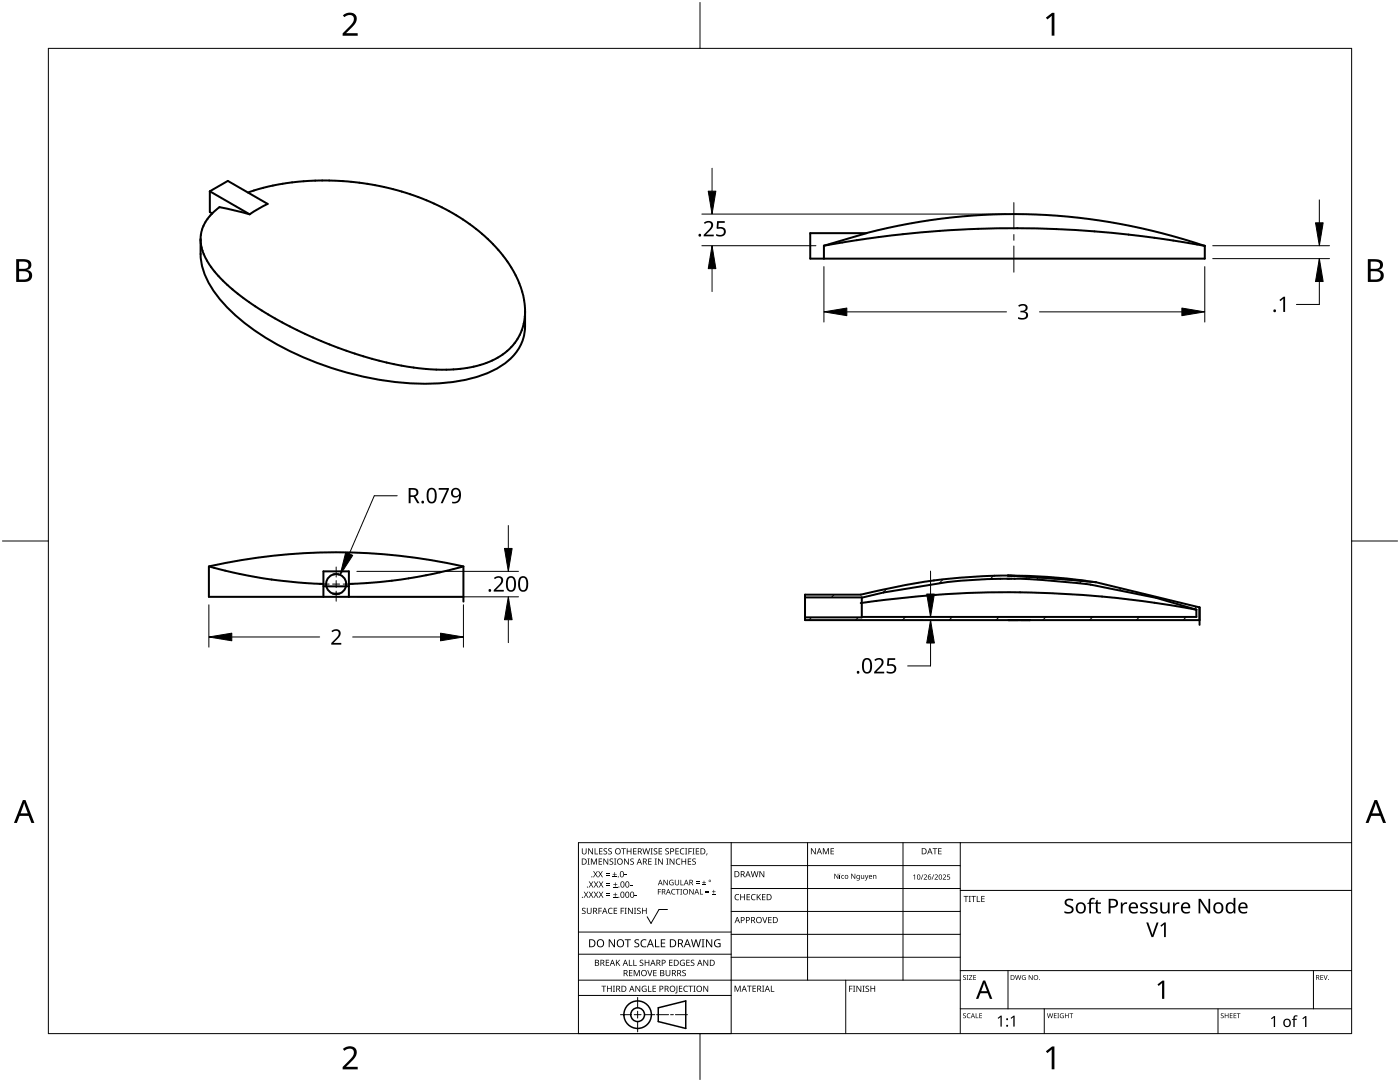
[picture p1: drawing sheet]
<svg xmlns="http://www.w3.org/2000/svg" width="279mm" height="216mm" viewBox="0 0 279 216" stroke-linecap="round" stroke-linejoin="round" font-family="sans-serif">
<g fill="none" stroke="#000" stroke-width=".4">
<path d="M41.9 38.2l3.6-2.1 7.9 4.6-3.6 2.1M41.9 38.2v4.1l.5 .3M41.9 38.2l7.9 4.6M49.5 38.4l3.8-1.1 3.8-.7 4-.5 4.2-.1 4 .2 4.4 .5 4 .9 4.1 1.1M81.8 38.7l4.1 1.6 4.1 2 3.7 2.4 3.1 2.5a23.1 23.1 0 0 1 7.9 13.1l.1 1.8M40 47.7a11.8 11.8 0 0 0 4 7.8l1.9 1.8 2.4 1.9 5.2 3.6 6.2 3.3 6.8 2.9 6.7 2.3 6.5 1.6 5.7 .8h5.4a16.4 16.4 0 0 0 11.6-4.8 10.2 10.2 0 0 0 2.4-6.8M40 47.7a15.1 15.1 0 0 0 4 12.2 46.4 46.4 0 0 0 19 12.4 57.1 57.1 0 0 0 28.6 3.7 19.4 19.4 0 0 0 10.7-4.9 8.6 8.6 0 0 0 2.5-6v-3M42.3 42.6l1.5-1.3 6 1.5M42.3 42.6a7.3 7.3 0 0 0-2.3 5.1M164.4 49l9.7-1.5 9.2-1.1 9.4-.6 9.4-.3 9.5 .2 9.4 .7 10 1.1 9.4 1.6M164.4 49v2.6M173 46.5a117 117 0 0 1 67.4 2.6"/>
<path d="M240.4 49v2.6h-78.7v-5.1h11.2l-8.5 2.5M41.7 113l7.2 1.7a97.8 97.8 0 0 0 15.6 1.8M41.7 113.1v6h50.8M41.9 113a115.7 115.7 0 0 1 50.4 0M64.5 119.1v-5.1h5.1v5.1M66.5 118.5h1.2M66.7 114.6h-.1M67.5 114.6h.1M69.7 117h-5.2M92.5 113l-5.6 1.4-5.9 1.1-5.7 .7-5.7 .3M92.5 113v7M160.7 119.2l11.3 .1 4.3-1.1 12.8-2.1a114.3 114.3 0 0 1 28.6 .6l13 2.6 8.1 2.4"/>
<path d="M172 119.4v3.8h-11.3M201.3 114.8a115.2 115.2 0 0 1 15.4 1.1M171.8 120.3l2.6-.3a205 205 0 0 1 64.3 1.6M238.7 121.6l.1 .1M238.8 121.7v1.4h-66.8M239.4 123.7h-78.7v-5h11.1a109.4 109.4 0 0 1 31.6-3.7l15.3 1.2 20.7 5v3.5"/>
<circle cx="67.1" cy="116.5" r="2.01"/>
</g>
<g fill="none" stroke="#000" stroke-width=".2">
<path d="M166.5 118.7l-.6 .5M177 117.5l-.8 .7M188.2 115.6l-.8 .8M198.3 114.9l-.7 .7M207.3 115.2l-.5 .4M215.9 115.9l-.5 .5M223.8 117.4l-.4 .4M231.3 119.2l-.2 .2M162 123.2l-.6 .5M171.3 123.2l-.6 .5M180.7 123.1l-.6 .6M190.1 123.1l-.7 .6"/>
<path d="M199.4 123.1l-.6 .6M208.7 123.1l-.6 .6M218.1 123.1l-.7 .6M227.4 123.1l-.6 .6M236.7 123.1l-.6 .6M238.8 121.1l-.5 .4"/>
</g>
<path d="M201.1 114.8l9.7 .7 7.9 .7M201.3 123.7h4.3" fill="none" stroke="#000" stroke-width=".4"/>
<path d="M9.7 9.7h260v196.5h-260z" fill="none" stroke="#000" stroke-width=".2"/>
<path d="M139.7 .5v9.2M.5 108h9.2M269.7 108h9.2M139.7 206.2v9.2" fill="none" stroke="#000" stroke-width=".2"/>
<g fill="#000">
<path d="M68.4 3.1a1.64 1.64 0 0 1 2.8 .4 2.52 2.52 0 0 1-1.2 2.2l-.9 .9h2.3v.5h-3v-.4l1.2-1.2a1.95 1.95 0 0 0 .9-2.2 1.23 1.23 0 0 0-1.8 .1zM208.7 3.5l1.3-.9h.4v4.5h-.5v-4l-.9 .8zM68.4 209.3a1.64 1.64 0 0 1 2.8 .4 2.52 2.52 0 0 1-1.2 2.2l-.9 1h2.3v.5h-3v-.5l1.2-1.2a1.95 1.95 0 0 0 .9-2.1 1.23 1.23 0 0 0-1.8 .1zM208.7 209.8l1.3-1h.4v4.6h-.5v-4l-.9 .7z"/>
<path d="M3.2 51.7h1.3a1.28 1.28 0 0 1 1.7 1.3 1.04 1.04 0 0 1-.8 .9 1.23 1.23 0 0 1 1 1.5 1.23 1.23 0 0 1-1.6 .9h-1.6zM3.8 54.1v1.7h.9a.86 .86 0 0 0 1.1-.9 .86 .86 0 0 0-1.1-.8zM3.8 52.2v1.4h.8a.78 .78 0 0 0 1.1-.7 .78 .78 0 0 0-1.1-.7z"/>
<path d="M273 51.7h1.3a1.28 1.28 0 0 1 1.7 1.3 1.04 1.04 0 0 1-.9 .9 1.23 1.23 0 0 1 1 1.5 1.23 1.23 0 0 1-1.5 .9h-1.6zM273.6 54.1v1.7h.9a.86 .86 0 0 0 1.1-.9 .86 .86 0 0 0-1.2-.8zM273.6 52.2v1.4h.8a.78 .78 0 0 0 1-.7 .78 .78 0 0 0-1.1-.7z"/>
<path d="M4.6 159.6h.5l1.8 4.6h-.6l-.6-1.4h-1.8l-.5 1.4h-.6zM4.8 160.2l-.7 2.1h1.4z"/>
<path d="M274.3 159.6h.5l1.8 4.6h-.6l-.5-1.4h-1.8l-.6 1.4h-.6zM274.6 160.2l-.7 2.1h1.4z"/>
</g>
<g fill="none" stroke="#000" stroke-width=".2">
<path d="M145.9 168.1v38.1h-30.5v-38.1h154.3M145.9 172.7h45.7M145.9 177.3h45.7M161.2 168.1v27.5M180.2 168.1v27.5M191.6 168.1v38.1M191.6 177.7h78.1M115.4 198.6h30.5M115.4 195.6h76.2M115.4 190.4h30.5M115.4 186h30.5M127.3 199v2.1"/>
<path d="M133.2 181.5h-1.7l-1.6 2.8-.7-1.4M145.9 181.9h45.7M145.9 186.4h45.7M145.9 191h45.7M168.8 195.6v10.6M191.6 193.7h78.1M201.2 193.7v7.6M262.1 193.7v7.6M123.8 202.5h2.1M126.6 202.5h1.3M127.3 201.8v1.4M127.3 203.8v2.1"/>
<path d="M128.6 202.5h2.1M131 202.5h2.4M133.8 202.5h.6M134.8 202.5h2.4M191.6 201.3h78.1M208.4 201.3v4.9M243.1 201.3v4.9"/>
</g>
<g fill="#000">
<path d="M116.1 169.3h.2v.8a.32 .32 0 0 0 .3 .3 .32 .32 0 0 0 .3-.3v-.8h.2v.8a.47 .47 0 0 1-.5 .4 .47 .47 0 0 1-.5-.5zM116.5 177.9h.2l.3 .5 .3-.5h.1l-.4 .6 .4 .6h-.1l-.3-.5-.4 .5h-.1l.4-.6zM117.3 171.3h.4l-.1 .1v1l.1 .1h-.4l.1-.1v-1zM117.4 169.3h.2l.6 1v-1h.1v1.2h-.1l-.7-1v1h-.1zM117.5 177.9h.2l.3 .5 .3-.5h.1l-.4 .6 .4 .6h-.1l-.4-.5-.3 .5h-.1l.4-.6zM117.5 175.9h.2l.3 .5 .3-.5h.1l-.4 .6 .5 .6h-.2l-.3-.5-.4 .5h-.1l.4-.6zM117.9 171.3h.3l.3 1 .4-1h.2v1.2h-.1v-1l-.4 1h-.1l-.4-1v1h-.2zM118.7 169.3h.1v1h.6v.2h-.7zM118.4 173.8h.1l.3 .5 .3-.5h.2l-.4 .6 .4 .7h-.1l-.4-.6-.3 .6h-.1l.4-.7zM118.5 177.9h.2l.2 .5 .3-.5h.2l-.4 .6 .4 .6h-.1l-.4-.5-.3 .5h-.1l.4-.6zM118.5 175.9h.2l.3 .5 .3-.5h.1l-.4 .6 .4 .6h-.1l-.3-.5-.4 .5h-.1l.4-.6zM119.5 171.3h.7v.1h-.6v.4h.5v.2h-.5v.4h.6v.1h-.7z"/>
<path d="M119.6 169.3h.6v.1h-.5v.4h.5v.1h-.5v.4h.5v.2h-.6zM119.4 173.8h.1l.3 .5 .3-.5h.2l-.4 .6 .4 .7h-.1l-.4-.6-.3 .6h-.2l.5-.7zM119.5 177.9h.1l.3 .5 .3-.5h.2l-.4 .6 .4 .6h-.1l-.4-.5-.3 .5h-.1l.4-.6zM119.5 175.9h.2l.3 .5 .3-.5h.1l-.4 .6 .4 .6h-.1l-.4-.5-.3 .5h-.1l.4-.6zM120.9 174.6h.8v.1h-.8zM120.9 174.2h.8v.1h-.8zM121 178.7h.8v.1h-.8zM121 178.3h.8v.1h-.8zM121 176.6h.8v.1h-.8zM121 176.3h.8v.1h-.8zM120.5 169.4l.4-.1h.3l-.1 .1a.25 .25 0 0 0-.4-.1 .25 .25 0 0 0 0 .4 .4 .4 0 0 1 .5 .3 .4 .4 0 0 1-.3 .5 .4 .4 0 0 1-.5-.2h.2a.27 .27 0 0 0 .4-.1 .27 .27 0 0 0-.3-.3l-.2-.2zM120.4 171.3h.2l.6 1v-1h.2v1.2h-.2l-.6-1v1h-.2z"/>
<path d="M121.4 169.4l.5-.1h.2v.1a.25 .25 0 0 0-.4-.1 .25 .25 0 0 0 0 .4 .4 .4 0 0 1 .4 .3 .4 .4 0 0 1-.2 .5 .4 .4 0 0 1-.5-.2h.1a.27 .27 0 0 0 .5-.1 .27 .27 0 0 0-.4-.3l-.2-.2zM122.3 174.9h.8v.2h-.8zM122.4 179h.8v.1h-.8zM122.4 177h.8v.1h-.8zM121.7 171.4l.4-.1 .3 .1-.1 .1a.25 .25 0 0 0-.4-.1 .25 .25 0 0 0 0 .4 .4 .4 0 0 1 .5 .3 .4 .4 0 0 1-.3 .5 .4 .4 0 0 1-.5-.3l.2 .1a.27 .27 0 0 0 .4-.2 .27 .27 0 0 0-.3-.3l-.2-.2zM122.6 174h.1v.4h.4v.1h-.4v.4h-.1v-.4h-.3v-.1h.3zM122.7 178.1h.1v.4h.4v.1h-.4v.3h-.1v-.3h-.3v-.1h.3zM122.7 176.1h.2v.3h.3v.2h-.3v.3h-.2v-.3h-.3v-.2h.3zM122.5 171.3h.5l-.2 .1v1l.2 .1h-.5l.2-.1v-1zM124 169.3h.9v.1h-.4v1.1h-.1v-1.1h-.4zM124.7 174.5h.4v.2h-.4zM124.6 171.3h.1l.7 1v-1h.1v1.2h-.2l-.6-1v1h-.1z"/>
<path d="M125.7 176.6h.5v.1h-.5zM125.1 169.3h.1v.5h.7v-.5h.1v1.2h-.1v-.6h-.7v.6h-.1zM125.8 171.4l.5-.1 .2 .1v.1a.25 .25 0 0 0-.4-.1 .25 .25 0 0 0 0 .4 .4 .4 0 0 1 .4 .3 .4 .4 0 0 1-.2 .5 .4 .4 0 0 1-.5-.3l.1 .1a.27 .27 0 0 0 .5-.2 .27 .27 0 0 0-.4-.3l-.2-.2zM126.7 178.6h.4v.2h-.4zM126.4 169.3h.6v.1h-.5v.4h.5v.1h-.5v.4h.5v.2h-.6zM128.2 169.3h.2l.2 1 .3-1h.2l.2 1 .3-1h.1l-.3 1.2h-.1l-.3-1.1-.3 1.1h-.2zM129.4 171.3h.6v.1h-.5v.4h.5v.2h-.5v.4h.5v.1h-.6zM129.8 169.3h.5l-.2 .1v1l.2 .1h-.5l.2-.1v-1zM130.7 171.3h.4l-.1 .1v1l.1 .1h-.4l.1-.1v-1zM130.5 169.4l.4-.1h.3l-.1 .1a.25 .25 0 0 0-.4-.1 .25 .25 0 0 0 0 .4 .4 .4 0 0 1 .5 .3 .4 .4 0 0 1-.3 .5 .4 .4 0 0 1-.5-.2h.2a.27 .27 0 0 0 .4-.1 .27 .27 0 0 0-.3-.3l-.2-.2zM131.3 177.4h.6v.1h-.5v.4h.5v.1h-.5v.5h-.1zM131.4 169.3h.7v.1h-.5v.4h.5v.1h-.5v.4h.5v.2h-.7z"/>
<path d="M131.3 171.3h.2l.7 1-.1-1h.2v1.2h-.2l-.6-1v1h-.2zM132.4 175.6h.2l.6 .9v-.9h.1v1h-.2l-.6-.9v.9h-.1zM133 171.3h.4l-.1 .1v1l.1 .1h-.4l.1-.1v-1zM132.8 169.4l.4-.1h.3l-.1 .1a.25 .25 0 0 0-.3-.1 .25 .25 0 0 0 0 .4 .4 .4 0 0 1 .4 .3 .4 .4 0 0 1-.3 .5 .4 .4 0 0 1-.4-.2h.1a.27 .27 0 0 0 .5-.1 .27 .27 0 0 0-.4-.3l-.2-.2zM133.7 175.7l.5-.2 .2 .1v.1a.45 .45 0 0 0-.7 .4 .45 .45 0 0 0 .6 .4v-.3h-.2v-.1h.3v.5a.6 .6 0 0 1-.8-.1 .6 .6 0 0 1 .1-.8zM134.1 177.5l.4-.1h.3l-.1 .2a.44 .44 0 0 0-.6 .4 .44 .44 0 0 0 .6 .3 .52 .52 0 0 1-.7 0 .52 .52 0 0 1 .1-.8zM133.6 171.3h.2l.7 1v-1h.1v1.2h-.2l-.6-1v1h-.2zM134.9 177.4h.8v.1h-.4v1h-.1v-1h-.3zM135 171.5l.5-.2 .3 .1-.1 .1a.49 .49 0 0 0-.7 .4 .49 .49 0 0 0 .7 .5 .52 .52 0 0 1-.6 0 .52 .52 0 0 1-.2-.6zM134.8 169.3h.7v.1h-.6v.4h.5v.1h-.5v.4h.6v.2h-.7zM134.7 175.6h.1v.7a.28 .28 0 0 0 .3 .2 .28 .28 0 0 0 .3-.2v-.7h.1v.7a.42 .42 0 0 1-.4 .4 .42 .42 0 0 1-.4-.4zM135.8 175.6h.1v.9h.5v.1h-.6z"/>
<path d="M135.8 177.4h.3l-.1 .1v.9l.1 .1h-.3l.1-.1v-.9zM135.8 169.4l.5-.2 .3 .1-.1 .1a.49 .49 0 0 0-.7 .5 .49 .49 0 0 0 .8 .4 .52 .52 0 0 1-.7 .1 .52 .52 0 0 1-.2-.6zM136 171.3h.2v.5h.6v-.5h.1v1.2h-.1v-.5h-.6v.5h-.2zM136.7 169.3h.5l-.2 .1v1l.2 .1h-.5l.2-.1v-1zM137.4 169.3h.7v.1h-.6v.4h.5v.2h-.5v.5h-.1zM137.3 171.3h.6v.1h-.5v.4h.5v.2h-.5v.4h.5v.1h-.6zM137.6 177.4h.1l.6 .9v-.9h.1v1.1h-.1l-.6-.9v.9h-.1zM138.2 169.3h.4l-.1 .1v1l.1 .1h-.4l.1-.1v-1zM138.9 176.2h.7v.1h-.7zM138.9 175.9h.7v.1h-.7zM138.2 171.4l.4-.1 .3 .1-.1 .1a.25 .25 0 0 0-.4-.1 .25 .25 0 0 0 0 .4 .4 .4 0 0 1 .5 .3 .4 .4 0 0 1-.3 .5 .4 .4 0 0 1-.5-.3l.2 .1a.27 .27 0 0 0 .4-.2 .27 .27 0 0 0-.3-.3l-.2-.2zM138.9 169.3h.6v.1h-.5v.4h.5v.1h-.5v.4h.5v.2h-.6z"/>
<path d="M139.7 177.4h.1v1h.5v.1h-.6zM140.1 176.5h.8v.1h-.8zM140.4 175.7h.2v.3h.3v.2h-.3v.3h-.2v-.3h-.3v-.2h.3zM140.8 178h.7v.2h-.7zM140.8 177.7h.7v.1h-.7zM141 170.3h.2l-.3 .4zM142.1 178.4h.7v.1h-.7zM142.4 177.6h.1v.3h.3v.1h-.3v.3h-.1v-.3h-.3v-.1h.3zM146.8 178.6l.4-.2 .3 .1v.1a.49 .49 0 0 0-.7 .4 .49 .49 0 0 0 .7 .5 .52 .52 0 0 1-.7 0 .52 .52 0 0 1-.2-.6zM147.7 178.4h.2v.5h.6v-.5h.2v1.2h-.2v-.5h-.6v.5h-.2zM149 178.4h.7v.1h-.5v.4h.4v.2h-.4v.4h.5v.1h-.7zM150 178.6l.5-.2 .3 .1-.1 .1a.49 .49 0 0 0-.7 .4 .49 .49 0 0 0 .8 .5 .52 .52 0 0 1-.7 0 .52 .52 0 0 1-.2-.6z"/>
<path d="M149.8 173.8h.2l.2 1.1 .3-1.1h.2l.3 1.1 .2-1.1h.2l-.3 1.2h-.2l-.3-1-.3 1h-.1zM151 178.4h.2v.6l.5-.6h.2l-.5 .5 .5 .7h-.2l-.4-.6-.1 .6h-.2zM151.6 173.8h.1l.7 1v-1h.1v1.2h-.2l-.6-1v1h-.1zM152.1 178.4h.7v.1h-.6v.4h.5v.2h-.5v.4h.6v.1h-.7zM161.8 169.3h.2l.7 1v-1h.1v1.2h-.2l-.6-1v1h-.2zM164.2 169.3h.2l.4 .9 .4-.9h.2v1.2h-.1v-1.1l-.4 1.1h-.1l-.4-1.1v1.1h-.2zM165.8 169.3h.6v.1h-.5v.4h.5v.1h-.5v.4h.5v.2h-.6zM166.5 174.3h.2l.5 .9v-.9h.1v1.1h-.1l-.6-.9v.9h-.1zM167.6 174.6h.1v.8h-.1zM168 174.7l.3-.1 .1 .1a.28 .28 0 0 0-.4 .3 .28 .28 0 0 0 .4 .2 .36 .36 0 0 1-.5 0 .36 .36 0 0 1 .1-.5zM169.9 174.3h.1l.6 .9v-.9h.1v1.1h-.2l-.5-.9v.9h-.1zM171.8 174.6h.1v.5a.21 .21 0 0 0 .3 .2 .21 .21 0 0 0 .1-.3v-.4h.2v.8l-.2-.1a.29 .29 0 0 1-.3 .1 .29 .29 0 0 1-.2-.3z"/>
<path d="M172.6 174.6h.1l.3 .6 .2-.6h.1l-.3 .9-.2 .2-.2-.1 .3-.2zM174.2 174.6l.2 .1a.29 .29 0 0 1 .3-.1 .29 .29 0 0 1 .2 .3v.5h-.1v-.5a.21 .21 0 0 0-.3-.2 .21 .21 0 0 0-.1 .3v.4h-.2zM182.2 174.7l.4-.2v1h-.1v-.9l-.2 .2zM184.1 174.5h.2l-.4 1h-.1zM184.4 174.6a.37 .37 0 0 1 .6 0 .37 .37 0 0 1-.3 .6l-.2 .2h.5v.1h-.7l.3-.4a.27 .27 0 0 0 .3-.3 .27 .27 0 0 0-.4-.2zM186.3 174.5h.1l-.4 1h-.1zM186.1 169.3h.9v.1h-.3v1.1h-.2v-1.1h-.4zM186.5 174.6a.37 .37 0 0 1 .6 0 .37 .37 0 0 1-.2 .6l-.2 .2h.5v.1h-.7l.3-.4a.27 .27 0 0 0 .3-.3 .27 .27 0 0 0-.4-.2zM187.2 169.3h.7v.1h-.5v.4h.5v.1h-.5v.4h.5v.2h-.7zM188.2 174.6a.37 .37 0 0 1 .6 0 .37 .37 0 0 1-.3 .6l-.2 .2h.5v.1h-.7l.3-.4a.27 .27 0 0 0 .3-.3 .27 .27 0 0 0-.4-.2zM189 174.5h.6v.1h-.4l-.1 .3a.34 .34 0 0 1 .5 .2 .34 .34 0 0 1-.2 .4 .34 .34 0 0 1-.4-.1 .27 .27 0 0 0 .4 .1 .27 .27 0 0 0 .1-.4 .27 .27 0 0 0-.4-.1zM192.3 178.8h.9v.1h-.3v1.1h-.2v-1.1h-.4z"/>
<path d="M193.3 178.8h.5l-.2 .1v1l.2 .1h-.5l.2-.1v-1zM193.8 178.8h1v.1h-.4v1.1h-.2v-1.1h-.4zM194.9 178.8h.2v1.1h.5v.1h-.7zM195.8 178.8h.7v.1h-.5v.4h.5v.1h-.5v.5h.5v.1h-.7zM116.2 181.3l.4-.2 .3 .1-.1 .1a.25 .25 0 0 0-.4-.1 .25 .25 0 0 0 0 .4 .4 .4 0 0 1 .5 .3 .4 .4 0 0 1-.3 .5 .4 .4 0 0 1-.5-.2h.2a.27 .27 0 0 0 .4-.1 .27 .27 0 0 0-.3-.3l-.2-.2zM117.1 181.1h.2v.8a.32 .32 0 0 0 .3 .3 .32 .32 0 0 0 .3-.3v-.8h.2v.8a.47 .47 0 0 1-.5 .5 .47 .47 0 0 1-.5-.5zM119.4 181.1h.7v.2h-.5v.4h.5v.1h-.5v.6h-.2zM120 196.7h1v.1h-.4v1.1h-.2v-1.1h-.4zM120.9 191.5h.7v.1h-.6v.4h.5v.2h-.5v.4h.6v.1h-.7zM121.5 181.3l.4-.2 .4 .1-.1 .1a.49 .49 0 0 0-.7 .5 .49 .49 0 0 0 .7 .4 .52 .52 0 0 1-.6 .1 .52 .52 0 0 1-.3-.6zM121.1 196.7h.2v.5h.6v-.5h.2v1.2h-.2v-.6h-.6v.6h-.2zM121.5 187.4h.2l.9 1.3v-1.3h.1v1.6h-.2l-.8-1.3v1.3h-.2z"/>
<path d="M122.3 196.7h.4l-.1 .1v1l.1 .1h-.4l.2-.1v-1zM122.5 181.1h.7v.2h-.6v.4h.5v.1h-.5v.4h.6v.2h-.7zM122.9 191.5h.2v.6l.5-.6h.2l-.5 .5 .5 .7h-.2l-.4-.6-.1 .6h-.2zM123.9 181.1h.6v.2h-.5v.4h.5v.1h-.5v.6h-.1zM124.7 181.1h.4l-.2 .2v.9l.2 .2h-.4l.1-.2v-.9zM124.7 187.4h1.2v.2h-.5v1.4h-.2v-1.4h-.5zM125.5 191.5h.2v1.1h.5v.1h-.7zM125.5 193.6h.7v.1h-.5v.4h.5v.1h-.5v.4h.5v.2h-.7zM125.3 181.1h.2l.7 1.1-.1-1.1h.2v1.3h-.2l-.6-1v1h-.2zM126.4 191.5h.1v1.1h.6v.1h-.7zM126.5 181.1h.5l-.2 .2v.9l.2 .2h-.5l.2-.2v-.9zM126.5 193.6h.2l.4 1 .4-1h.2v1.2h-.2v-1.1l-.4 1.1h-.1l-.4-1.1v1.1h-.1z"/>
<path d="M126.7 187.6l.3-.2 .6 .1-.2 .1a.33 .33 0 0 0-.6 .2 .33 .33 0 0 0 .4 .4 .47 .47 0 0 1 .4 .6 .47 .47 0 0 1-.7 .2h-.3v-.2h.2a.35 .35 0 0 0 .6-.2 .35 .35 0 0 0-.5-.4l-.3-.2zM126.8 196.7h.2l.6 1v-1h.2v1.2h-.2l-.7-1 .1 1h-.2zM127.2 181.3l.4-.2 .3 .1-.1 .1a.25 .25 0 0 0-.4-.1 .25 .25 0 0 0 0 .4 .4 .4 0 0 1 .5 .3 .4 .4 0 0 1-.3 .5 .4 .4 0 0 1-.5-.2h.2a.27 .27 0 0 0 .4-.1 .27 .27 0 0 0-.3-.3l-.2-.2zM127.7 191.6l.4-.1 .3 .1-.1 .1a.25 .25 0 0 0-.3-.1 .25 .25 0 0 0 0 .4 .4 .4 0 0 1 .4 .3 .4 .4 0 0 1-.3 .5 .4 .4 0 0 1-.4-.3l.1 .1a.27 .27 0 0 0 .5-.2 .27 .27 0 0 0-.4-.3l-.2-.2zM128 187.6l.6-.2 .4 .1-.1 .2a.63 .63 0 0 0-.9 .5 .63 .63 0 0 0 1 .6v.2a.83 .83 0 0 1-1.1-.3 .83 .83 0 0 1 .1-1.1zM128.2 196.8l.6-.1 .2 .1v.1a.5 .5 0 0 0-.8 .4 .5 .5 0 0 0 .7 .5v-.4h-.3v-.1h.4v.6a.66 .66 0 0 1-.8-.2 .66 .66 0 0 1 0-.9zM128.1 181.1h.2v.6h.6v-.6h.2v1.3h-.2v-.6h-.6v.6h-.2zM129.2 193.6h.1l.4 1 .3-1h.2l-.4 1.2h-.2zM129.3 196.7h.2v1.1h.5v.1h-.7zM128.7 191.5h.1v.5h.6v-.5h.2v1.2h-.2v-.5h-.6v.5h-.1zM130.7 187.4h.2v1.4h.7v.2h-.9zM130.2 196.7h.7v.1h-.5v.4h.5v.1h-.5v.5h.5v.1h-.7z"/>
<path d="M130.4 193.6h.6v.1h-.5v.4h.5v.1h-.5v.4h.5v.2h-.6zM131.9 187.4h.9v.2h-.7v.5h.6v.2h-.6v.5h.7v.2h-.9zM132.8 193.6h.2v.7a.32 .32 0 0 0 .3 .4 .32 .32 0 0 0 .3-.4v-.7h.2v.7a.47 .47 0 0 1-.5 .5 .47 .47 0 0 1-.5-.5zM133.5 191.5h.7v.1h-.5v.4h.5v.2h-.5v.4h.5v.1h-.7zM135 196.7h.2v1.3l-.1 .2h-.3l-.1-.1 .3-.2zM135.5 196.7h.7v.1h-.5v.4h.4v.1h-.4v.5h.5v.1h-.7zM135.8 191.7l.5-.2 .4 .1-.1 .1a.5 .5 0 0 0-.8 .4 .5 .5 0 0 0 .7 .5v-.4h-.2v-.1h.4v.6a.66 .66 0 0 1-.9-.1 .66 .66 0 0 1 0-.9zM136.2 193.7l.4-.2 .3 .1-.1 .1a.25 .25 0 0 0-.4-.1 .25 .25 0 0 0 0 .4 .4 .4 0 0 1 .5 .3 .4 .4 0 0 1-.3 .5 .4 .4 0 0 1-.5-.2h.2a.27 .27 0 0 0 .5-.1 .27 .27 0 0 0-.4-.3l-.2-.2zM136.5 196.8l.5-.1 .3 .1-.1 .1a.49 .49 0 0 0-.7 .4 .49 .49 0 0 0 .8 .4 .52 .52 0 0 1-.7 .1 .52 .52 0 0 1-.2-.6zM137 191.5h.6v.1h-.5v.4h.5v.2h-.5v.4h.5v.1h-.6zM137.4 196.7h.9v.1h-.4v1.1h-.1v-1.1h-.4zM137.9 191.6l.4-.1 .3 .1-.1 .1a.25 .25 0 0 0-.4-.1 .25 .25 0 0 0 0 .4 .4 .4 0 0 1 .5 .3 .4 .4 0 0 1-.3 .5 .4 .4 0 0 1-.5-.3l.2 .1a.27 .27 0 0 0 .4-.2 .27 .27 0 0 0-.3-.3l-.2-.2z"/>
<path d="M138.4 196.7h.4l-.1 .1v1l.1 .1h-.4l.1-.1v-1zM137.9 187.4h.2l.3 1.4 .4-1.4h.2l.4 1.4 .3-1.4h.2l-.4 1.6h-.2l-.4-1.3-.4 1.3h-.2zM140 187.4h.6l-.2 .2v1.3l.2 .1h-.6l.2-.1v-1.3zM140.4 196.7h.1l.7 1v-1h.1v1.2h-.1l-.7-1v1h-.1zM140.4 191.5h.2l.6 1v-1h.1v1.2h-.1l-.7-1v1h-.1zM140.9 187.4h.2l.9 1.3v-1.3h.1v1.6h-.2l-.8-1.3v1.3h-.2zM142.7 187.6l.7-.2 .4 .1-.1 .2a.65 .65 0 0 0-1 .5 .65 .65 0 0 0 .9 .6v-.4h-.3v-.2h.5v.7a.86 .86 0 0 1-1.1-.1 .86 .86 0 0 1 0-1.2zM146.6 196.7h.2l.4 1 .4-1h.2v1.2h-.1v-1.1l-.4 1.1h-.2l-.4-1.1v1.1h-.1zM149.1 196.7h.9v.1h-.4v1.1h-.1v-1.1h-.4zM150.2 196.7h.7v.1h-.6v.4h.5v.1h-.5v.5h.6v.1h-.7zM152.1 183h.2l.3 1 .4-1h.1l-.4 1.2h-.1zM152.1 196.7h.4l-.1 .1v1l.1 .1h-.4l.1-.1v-1z"/>
<path d="M153.8 196.7h.2v1.1h.5v.1h-.7zM153.3 183h.7v.1h-.5v.4h.5v.1h-.5v.5h.5v.1h-.7zM169.5 196.7h.6v.1h-.5v.5h.5v.1h-.5v.5h-.1zM170.2 196.7h.5l-.2 .1v1l.2 .1h-.5l.2-.1v-1zM170.9 196.7h.2l.6 1v-1h.2v1.2h-.2l-.6-1v1h-.2zM172.1 196.7h.5l-.2 .1v1l.2 .1h-.5l.2-.1v-1zM172.8 196.8l.4-.1h.2v.2a.25 .25 0 0 0-.4-.1 .25 .25 0 0 0 0 .4 .4 .4 0 0 1 .5 .3 .4 .4 0 0 1-.3 .4 .4 .4 0 0 1-.5-.2l.2 .1a.27 .27 0 0 0 .4-.2 .27 .27 0 0 0-.3-.3l-.3-.2zM173.7 196.7h.2v.5h.6v-.5h.2v1.2h-.2v-.6h-.6v.6h-.2zM192.2 194.7l.4-.1h.2l-.1 .1a.24 .24 0 0 0-.3 0 .24 .24 0 0 0-.1 .3 .24 .24 0 0 0 .4 .1 .31 .31 0 0 1 0 .4 .31 .31 0 0 1-.5-.1 .24 .24 0 0 0 .3 .1 .24 .24 0 0 0 .1-.3l-.4-.3zM192.9 194.6h.4l-.1 .1v.7l.1 .1h-.4l.1-.1v-.7zM193.4 194.6h.6l-.5 .8h.6v.1h-.7l.5-.8h-.5zM194.2 194.6h.6v.1h-.4v.3h.4v.1h-.4v.3h.4v.1h-.6z"/>
<path d="M202.6 194.6h.1l.2 .8 .2-.8h.2l.2 .8 .2-.8h.1l-.2 .9h-.2l-.2-.8-.2 .8h-.2zM204 194.7l.4-.1h.3l-.1 .1a.4 .4 0 0 0-.6 .4 .4 .4 0 0 0 .6 .3v-.3l-.2-.1h.3v.5a.53 .53 0 0 1-.7-.1 .53 .53 0 0 1 0-.7zM205.3 194.6h.1l.6 .8v-.8h.1v.9h-.2l-.5-.8v.8h-.1zM212.6 179.6a1.38 1.38 0 0 1 1.6-.1l-.1 .3-.4-.1a.52 .52 0 0 0-.7 0 .52 .52 0 0 0 0 .7l.3 .2a.9 .9 0 0 1 .9 1.1 .9 .9 0 0 1-1.2 .6l-.6-.1v-.4a1.03 1.03 0 0 0 1.5-.2 1.04 1.04 0 0 0-1-.8 .77 .77 0 0 1-.3-1.2zM217.5 179.3l.8-.1h.2l-.1 .3a.46 .46 0 0 0-.6 0 .46 .46 0 0 0-.1 .6h.6v.3h-.6v1.9h-.3v-1.9h-.4v-.2l.4-.1zM218.9 179.6h.2v.5h.6v.3h-.6v1.2l.2 .4h.4v.2a.67 .67 0 0 1-1-.6v-1.2h-.3v-.2l.3-.2zM223.7 180.1h.3v.4l.4-.4h.6l-.1 .3h-.5l-.3 .3-.1 1.6h-.3zM228.8 184.1h.4l.8 2.5 .8-2.5h.4l-1 2.9h-.4zM227.7 180.3a1.29 1.29 0 0 1 1.4-.1l-.2 .3-.4-.2a.35 .35 0 0 0-.6 .2 .35 .35 0 0 0 .4 .4l.1 .1a.66 .66 0 0 1 .7 .8 .66 .66 0 0 1-.9 .5l-.7-.1v-.4l.7 .2 .5-.1v-.4l-.5-.2a.65 .65 0 0 1-.5-1zM229.6 180.3a1.29 1.29 0 0 1 1.4-.1l-.1 .3-.5-.2a.35 .35 0 0 0-.6 .2 .35 .35 0 0 0 .4 .4l.2 .1a.66 .66 0 0 1 .6 .8 .66 .66 0 0 1-.8 .5l-.7-.1v-.4l.7 .2 .4-.1v-.4l-.4-.2a.65 .65 0 0 1-.6-1zM231.6 180.1h.3v1.4a.59 .59 0 0 0 .7 .5 .59 .59 0 0 0 .5-.8v-1.1h.3v2.2h-.3v-.3a.84 .84 0 0 1-.9 .3 .84 .84 0 0 1-.6-.8zM231 196.4l1-.7h.4v3.6h-.5v-3.2l-.7 .6z"/>
<path d="M231.6 184.7l.8-.6h.3v2.9h-.4v-2.6l-.5 .5zM234.1 180.1h.3l.1 .4 .3-.4h.6l-.1 .3h-.4l-.4 .3v1.6h-.4zM239.2 179.3h.4l1.6 2.5v-2.5h.3v3h-.4l-1.6-2.5v2.5h-.3zM263.5 194.6h.6v.1h-.5v.3h.4v.1h-.4v.3h.5v.1h-.6zM264.1 194.6h.2l.2 .8 .3-.8h.2l-.4 .9h-.1zM192.2 202.3l.4-.1h.2l-.1 .1a.24 .24 0 0 0-.3 0 .24 .24 0 0 0-.1 .3 .24 .24 0 0 0 .4 .1 .31 .31 0 0 1 0 .5 .31 .31 0 0 1-.5-.2 .24 .24 0 0 0 .3 .1 .24 .24 0 0 0 .1-.3l-.4-.2zM193.1 202.3l.3-.1h.3l-.1 .1a.39 .39 0 0 0-.5 .4 .39 .39 0 0 0 .5 .3 .46 .46 0 0 1-.6 0 .46 .46 0 0 1 .1-.7zM194.7 202.2h.1v.8h.5v.2h-.6zM195.4 202.2h.6v.1h-.4v.3h.4v.1h-.4v.4h.4v.1h-.6zM199.1 203.1l.6-.4h.2v2.1h-.2v-1.9l-.5 .4zM201.7 203.1l.6-.4h.2v2.1h-.3v-1.9l-.4 .4zM209 202.2h.1l.2 .8 .2-.8h.1l.3 .8 .2-.8h.1l-.3 1h-.1l-.2-.9-.3 .9h-.1z"/>
<path d="M210.3 202.2h.6v.1h-.4v.3h.3v.1h-.3v.4h.4v.1h-.6zM211 202.2h.4l-.2 .1v.8l.2 .1h-.4l.1-.1v-.8zM211.6 202.3l.7-.1-.1 .1a.4 .4 0 0 0-.6 .4 .4 .4 0 0 0 .6 .3v-.2l-.2-.2h.3v.5a.53 .53 0 0 1-.7-.1 .53 .53 0 0 1 0-.7zM212.5 202.2h.2v.4h.5v-.4h.1v1h-.1v-.5h-.5v.5h-.2zM213.4 202.2h.8v.1h-.3v.9h-.2v-.9h-.3zM243.7 202.3l.3-.1h.2v.1a.24 .24 0 0 0-.3 0 .24 .24 0 0 0-.1 .3 .24 .24 0 0 0 .3 .1 .31 .31 0 0 1 0 .5 .31 .31 0 0 1-.5-.2 .24 .24 0 0 0 .4 .1 .24 .24 0 0 0 0-.3l-.3-.2zM244.4 202.2h.2v.4h.5v-.4h.1v1h-.1v-.5h-.5v.5h-.2zM245.4 202.2h.6v.1h-.4v.3h.4v.1h-.4v.4h.4v.1h-.6zM246.2 202.2h.5v.1h-.4v.3h.4v.1h-.4v.4h.4v.1h-.5zM246.8 202.2h.8v.1h-.3v.9h-.2v-.9h-.3zM253.7 203.2l.6-.5h.2v2.2h-.3v-1.9l-.4 .4zM258.2 202.7l.3-.1h.5l-.1 .3-.4-.1-.1 .2v.3h.4v.2h-.4v1.4h-.3v-1.4h-.3l.3-.2z"/>
<path d="M259.9 203.2l.6-.5h.2v2.2h-.2v-1.9l-.5 .4z"/>
<path d="M116.1 171.3h.4a.61 .61 0 0 1 .6 .6 .61 .61 0 0 1-.6 .6h-.4zM116.3 171.4v1h.1a.48 .48 0 0 0 .5-.5 .48 .48 0 0 0-.4-.5z"/>
<path d="M122.7 169.9a.61 .61 0 0 1 1.2 0 .61 .61 0 0 1-1.2 0zM122.9 169.9a.45 .45 0 0 0 .9 0 .45 .45 0 0 0-.9 0z"/>
<path d="M123.1 171.9a.61 .61 0 0 1 1.2 0 .61 .61 0 0 1-1.2 0zM123.3 171.9a.45 .45 0 0 0 .9 0 .45 .45 0 0 0-.9 0z"/>
<path d="M123.9 173.9a.5 .5 0 0 1 .6 .1 .5 .5 0 0 1 0 .7 .44 .44 0 0 1-.6 .3 .44 .44 0 0 1-.2-.6zM123.9 174a.48 .48 0 0 0-.1 .6 .48 .48 0 0 0 .5 .3v-.8l-.1-.1z"/>
<path d="M124 178a.5 .5 0 0 1 .6 .1 .5 .5 0 0 1 0 .6 .44 .44 0 0 1-.6 .4 .44 .44 0 0 1-.2-.6zM124.1 178.1a.48 .48 0 0 0-.2 .6 .48 .48 0 0 0 .5 .3v-.8l-.1-.2z"/>
<path d="M124 176a.5 .5 0 0 1 .6 .1 .5 .5 0 0 1 0 .6 .44 .44 0 0 1-.6 .4 .44 .44 0 0 1-.2-.7zM124.1 176.1a.48 .48 0 0 0-.2 .5 .48 .48 0 0 0 .5 .3v-.7l-.1-.2z"/>
<path d="M124.9 178a.5 .5 0 0 1 .7 .1 .5 .5 0 0 1 0 .6 .44 .44 0 0 1-.6 .4 .44 .44 0 0 1-.2-.6zM125 178.1a.48 .48 0 0 0-.1 .6 .48 .48 0 0 0 .4 .3l.1-.8-.2-.2z"/>
<path d="M124.9 176a.5 .5 0 0 1 .7 .1 .5 .5 0 0 1 0 .6 .44 .44 0 0 1-.6 .4 .44 .44 0 0 1-.2-.7zM125 176.1a.48 .48 0 0 0-.1 .5 .48 .48 0 0 0 .5 .3v-.7l-.1-.2z"/>
<path d="M125.9 178a.5 .5 0 0 1 .6 .1 .5 .5 0 0 1 0 .6 .44 .44 0 0 1-.5 .4 .44 .44 0 0 1-.2-.6zM126 178.1a.48 .48 0 0 0-.2 .6 .48 .48 0 0 0 .5 .3l.1-.8-.2-.2z"/>
<path d="M127.3 169.3h.3a.35 .35 0 0 1 .5 .2 .35 .35 0 0 1-.3 .4l.4 .6h-.2l-.3-.5h-.3v.5h-.1zM127.4 169.4v.4h.2a.23 .23 0 0 0 .3-.2 .23 .23 0 0 0-.3-.2z"/>
<path d="M127.5 171.3h.2l.4 1.2h-.1l-.2-.4h-.4l-.2 .4h-.1zM127.6 171.5l-.2 .5h.4z"/>
<path d="M128.3 171.3h.3a.35 .35 0 0 1 .5 .2 .35 .35 0 0 1-.3 .5l.4 .5h-.2l-.3-.5h-.2v.5h-.2zM128.5 171.4v.5h.1a.23 .23 0 0 0 .3-.2 .23 .23 0 0 0-.3-.3z"/>
<path d="M131.7 175.5h.1l.5 1.1h-.2l-.1-.3h-.4l-.2 .3h-.1zM131.8 175.7l-.2 .5h.3z"/>
<path d="M132.1 177.4h.3a.31 .31 0 0 1 .4 .2 .31 .31 0 0 1-.2 .4l.3 .5h-.2l-.3-.5h-.2v.5h-.1zM132.2 177.5v.4h.2a.21 .21 0 0 0 .2-.2 .21 .21 0 0 0-.2-.2z"/>
<path d="M133.3 177.4h.1l.5 1.1h-.2l-.1-.4h-.4l-.2 .4h-.1zM133.4 177.5l-.2 .5h.4z"/>
<path d="M133.8 169.3h.3a.41 .41 0 0 1 .4 .5 .41 .41 0 0 1-.6 .2v.5h-.1zM133.9 169.4v.5a.29 .29 0 0 0 .5-.3 .29 .29 0 0 0-.5-.2z"/>
<path d="M136.9 175.5h.1l.4 1.1h-.1l-.1-.3h-.5l-.1 .3h-.1zM137 175.7l-.2 .5h.3z"/>
<path d="M136.2 177.9a.55 .55 0 0 1 1.1 0 .55 .55 0 0 1-1.1 0zM136.4 177.9a.45 .45 0 0 0 .9 0 .45 .45 0 0 0-.9 0z"/>
<path d="M137.6 175.6h.3a.31 .31 0 0 1 .4 .2 .31 .31 0 0 1-.2 .4l.3 .4h-.2l-.3-.4h-.2v.4h-.1zM137.7 175.7v.4h.2a.21 .21 0 0 0 .2-.2 .21 .21 0 0 0-.2-.2z"/>
<path d="M139 177.4h.1l.4 1.1h-.1l-.1-.4h-.5l-.1 .4h-.1zM139.1 177.5l-.2 .5h.3z"/>
<path d="M139.8 169.3h.4a.61 .61 0 0 1 .6 .6 .61 .61 0 0 1-.7 .6h-.3zM140 169.4v.9h.1a.48 .48 0 0 0 .5-.4 .48 .48 0 0 0-.4-.5z"/>
<path d="M141.4 175.8a.25 .25 0 0 1 .5 0 .25 .25 0 0 1-.5 0zM141.5 175.8a.15 .15 0 0 0 .3 0 .15 .15 0 0 0-.3 0z"/>
<path d="M146.6 173.8h.4a.61 .61 0 0 1 .6 .6 .61 .61 0 0 1-.7 .6h-.3zM146.7 174v.9h.2a.48 .48 0 0 0 .5-.5 .48 .48 0 0 0-.5-.4z"/>
<path d="M147.8 173.8h.4a.35 .35 0 0 1 .4 .3 .35 .35 0 0 1-.2 .4l.3 .5h-.2l-.3-.5h-.2v.5h-.2zM148 174v.4h.2a.23 .23 0 0 0 .3-.2 .23 .23 0 0 0-.3-.2z"/>
<path d="M149.2 173.8h.1l.5 1.2h-.1l-.2-.3h-.5l-.1 .3h-.2zM149.3 174l-.2 .5h.4z"/>
<path d="M153 178.4h.4a.61 .61 0 0 1 .6 .6 .61 .61 0 0 1-.6 .6h-.4zM153.2 178.5v1h.1a.48 .48 0 0 0 .5-.5 .48 .48 0 0 0-.4-.5z"/>
<path d="M163.4 169.2h.2l.5 1.3h-.2l-.2-.4h-.4l-.2 .4h-.1zM163.5 169.4l-.2 .6h.4z"/>
<path d="M168.5 175a.4 .4 0 0 1 .8 0 .4 .4 0 0 1-.8 0zM168.7 175a.3 .3 0 0 0 .6 0 .3 .3 0 0 0-.6 0z"/>
<path d="M171 174.6h.6v.9l-.2 .2h-.4v-.2l.4 .1 .1-.3a.38 .38 0 0 1-.6-.1 .38 .38 0 0 1 .1-.6zM171 175a.27 .27 0 0 0 .5 0 .27 .27 0 0 0-.5 0z"/>
<path d="M173.5 174.7l.2-.1 .3 .1v.3l-.5 .1 .2 .2 .3-.1a.37 .37 0 0 1-.5 0 .37 .37 0 0 1 0-.5zM173.6 174.7l-.1 .2h.4l-.1-.2z"/>
<path d="M183.1 174.6h.4l.2 .5a.38 .38 0 0 1-.5 .4 .38 .38 0 0 1-.2-.6zM183.2 174.6v.1a.39 .39 0 0 0-.1 .4 .39 .39 0 0 0 .4 .3 .4 .4 0 0 0 .1-.5 .4 .4 0 0 0-.4-.3z"/>
<path d="M184 169.3h.3a.61 .61 0 0 1 .6 .6 .61 .61 0 0 1-.6 .6h-.3zM184.1 169.4v.9h.2a.48 .48 0 0 0 .5-.4 .48 .48 0 0 0-.5-.5z"/>
<path d="M185.3 174.6l.5-.1-.4 .2-.1 .3a.33 .33 0 0 1 .5 .1 .33 .33 0 0 1-.2 .5 .33 .33 0 0 1-.4-.4zM185.3 175.2a.22 .22 0 0 0 .4 0 .22 .22 0 0 0-.4 0z"/>
<path d="M185.5 169.2h.1l.5 1.3h-.1l-.2-.4h-.5l-.1 .4h-.2zM185.6 169.4l-.2 .6h.4z"/>
<path d="M187.5 174.6h.4l.1 .5a.38 .38 0 0 1-.4 .4 .38 .38 0 0 1-.3-.6zM187.5 174.6v.1a.39 .39 0 0 0-.1 .4 .39 .39 0 0 0 .4 .3 .4 .4 0 0 0 .2-.5 .4 .4 0 0 0-.5-.3z"/>
<path d="M118.4 181.1h.3a.35 .35 0 0 1 .4 .3 .35 .35 0 0 1-.2 .4l.3 .6h-.1l-.3-.5h-.3v.5h-.1zM118.5 181.3v.4h.2a.23 .23 0 0 0 .3-.2 .23 .23 0 0 0-.3-.2z"/>
<path d="M118.7 191.5h.4a.31 .31 0 0 1 .4 .2 .31 .31 0 0 1-.2 .4 .33 .33 0 0 1 .3 .4 .33 .33 0 0 1-.4 .2h-.5zM118.9 192.2v.4h.2a.23 .23 0 0 0 .3-.2 .23 .23 0 0 0-.3-.2zM118.9 191.6v.4h.2a.21 .21 0 0 0 .3-.2 .21 .21 0 0 0-.3-.2z"/>
<path d="M117.6 187.4h.5a.79 .79 0 0 1 .7 .8 .79 .79 0 0 1-.8 .8h-.4zM117.8 187.6v1.2h.2a.62 .62 0 0 0 .6-.6 .62 .62 0 0 0-.6-.6z"/>
<path d="M119.8 191.5h.4a.35 .35 0 0 1 .4 .3 .35 .35 0 0 1-.2 .4l.3 .5h-.2l-.3-.5h-.2v.5h-.2zM120 191.6v.5h.2a.23 .23 0 0 0 .3-.2 .23 .23 0 0 0-.3-.3z"/>
<path d="M119.3 187.6a.77 .77 0 0 1 1.1 .1 .77 .77 0 0 1-.2 1.1 .77 .77 0 0 1-1-.2l-.1-.6zM119.5 187.7a.63 .63 0 0 0-.2 .8 .63 .63 0 0 0 .8 .3 .63 .63 0 0 0 .2-.9 .63 .63 0 0 0-.8-.2z"/>
<path d="M120.6 181.1h.2l.4 1.3h-.1l-.2-.4h-.4l-.2 .4h-.1zM120.7 181.3l-.2 .6h.4z"/>
<path d="M122.1 191.5h.2l.5 1.2h-.2l-.1-.3h-.5l-.2 .3h-.1zM122.2 191.7l-.2 .5h.4z"/>
<path d="M123 196.7h.3a.35 .35 0 0 1 .4 .2 .35 .35 0 0 1-.2 .5l.3 .5h-.1l-.3-.5h-.3v.5h-.1zM123.1 196.8v.5h.2a.23 .23 0 0 0 .3-.3 .23 .23 0 0 0-.3-.2z"/>
<path d="M123.3 187.6a.77 .77 0 0 1 1.1 .1 .77 .77 0 0 1-.2 1.1 .77 .77 0 0 1-1.1-.2v-.6zM123.5 187.7a.63 .63 0 0 0-.2 .8 .63 .63 0 0 0 .8 .3 .63 .63 0 0 0 .2-.9 .63 .63 0 0 0-.8-.2z"/>
<path d="M124.5 193.6h.3a.35 .35 0 0 1 .4 .2 .35 .35 0 0 1-.2 .4l.3 .6h-.1l-.3-.5h-.3v.5h-.1zM124.6 193.7v.4h.2a.23 .23 0 0 0 .3-.2 .23 .23 0 0 0-.3-.2z"/>
<path d="M124 196.7h.4a.61 .61 0 0 1 .6 .6 .61 .61 0 0 1-.6 .6h-.4zM124.2 196.8v1h.2a.48 .48 0 0 0 .5-.5 .48 .48 0 0 0-.5-.5z"/>
<path d="M124.7 191.5h.2l.4 1.2h-.1l-.2-.3h-.4l-.2 .3h-.1zM124.8 191.7l-.2 .5h.4z"/>
<path d="M126 196.7h.2l.4 1.2h-.1l-.2-.4h-.4l-.2 .4h-.1zM126.1 196.8l-.2 .6h.4z"/>
<path d="M127.9 194.2a.61 .61 0 0 1 1.2 0 .61 .61 0 0 1-1.2 0zM128.1 194.2a.45 .45 0 0 0 .9 0 .45 .45 0 0 0-.9 0z"/>
<path d="M129.7 187.4h.2l.6 1.6h-.2l-.2-.5h-.6l-.2 .5h-.2zM129.8 187.6l-.3 .7h.5z"/>
<path d="M130.2 191.5h.2l.4 1.2h-.1l-.2-.3h-.4l-.2 .3h-.1zM130.3 191.7l-.2 .5h.4z"/>
<path d="M131 191.5h.3a.35 .35 0 0 1 .5 .3 .35 .35 0 0 1-.3 .4l.4 .5h-.2l-.3-.5h-.2v.5h-.2zM131.2 191.6v.5h.1a.23 .23 0 0 0 .3-.2 .23 .23 0 0 0-.3-.3z"/>
<path d="M131.8 193.6h.3a.31 .31 0 0 1 .4 .1 .31 .31 0 0 1-.2 .4 .33 .33 0 0 1 .3 .4 .33 .33 0 0 1-.4 .3h-.4zM131.9 194.2v.4h.3a.23 .23 0 0 0 .2-.2 .23 .23 0 0 0-.3-.2zM131.9 193.7v.4h.2a.21 .21 0 0 0 .3-.2 .21 .21 0 0 0-.3-.2z"/>
<path d="M131.6 196.7h.3a.41 .41 0 0 1 .5 .5 .41 .41 0 0 1-.6 .2v.5h-.2zM131.8 196.8v.5a.29 .29 0 0 0 .4-.2 .29 .29 0 0 0-.4-.3z"/>
<path d="M132.6 196.7h.4a.35 .35 0 0 1 .4 .2 .35 .35 0 0 1-.2 .5l.3 .5h-.2l-.3-.5h-.2v.5h-.2zM132.8 196.8v.5h.2a.23 .23 0 0 0 .3-.3 .23 .23 0 0 0-.3-.2z"/>
<path d="M132.1 191.5h.3a.41 .41 0 0 1 .4 .5 .41 .41 0 0 1-.6 .3v.4h-.1zM132.2 191.6v.5a.29 .29 0 0 0 .5-.2 .29 .29 0 0 0-.5-.3z"/>
<path d="M134.1 193.6h.3a.35 .35 0 0 1 .5 .2 .35 .35 0 0 1-.3 .4l.4 .6h-.2l-.3-.5h-.2v.5h-.2zM134.3 193.7v.4h.1a.23 .23 0 0 0 .3-.2 .23 .23 0 0 0-.3-.2z"/>
<path d="M133.6 197.3a.61 .61 0 0 1 1.2 0 .61 .61 0 0 1-1.2 0zM133.8 197.3a.45 .45 0 0 0 .9 0 .45 .45 0 0 0-.9 0z"/>
<path d="M133.7 187.4h.5a.79 .79 0 0 1 .7 .8 .79 .79 0 0 1-.8 .8h-.4zM133.9 187.6v1.2h.2a.62 .62 0 0 0 .6-.6 .62 .62 0 0 0-.6-.6z"/>
<path d="M135.2 193.6h.3a.35 .35 0 0 1 .4 .2 .35 .35 0 0 1-.2 .4l.3 .6h-.2l-.2-.5h-.3v.5h-.1zM135.3 193.7v.4h.2a.23 .23 0 0 0 .3-.2 .23 .23 0 0 0-.3-.2z"/>
<path d="M134.5 191.5h.4a.61 .61 0 0 1 .6 .6 .61 .61 0 0 1-.7 .6h-.3zM134.6 191.6v1h.2a.48 .48 0 0 0 .5-.5 .48 .48 0 0 0-.5-.5z"/>
<path d="M135.3 187.4h.4a.45 .45 0 0 1 .6 .3 .45 .45 0 0 1-.3 .6l.4 .7h-.2l-.4-.6h-.3v.6h-.2zM135.5 187.6v.6h.2a.3 .3 0 0 0 .4-.3 .3 .3 0 0 0-.4-.3z"/>
<path d="M137.1 187.4h.2l.6 1.6h-.2l-.2-.5h-.7l-.1 .5h-.2zM137.2 187.6l-.3 .7h.5z"/>
<path d="M139.6 191.5h.1l.5 1.2h-.2l-.1-.3h-.5l-.1 .3h-.2zM139.7 191.7l-.2 .5h.4z"/>
<path d="M138.9 197.3a.61 .61 0 0 1 1.2 0 .61 .61 0 0 1-1.2 0zM139.1 197.3a.45 .45 0 0 0 .9 0 .45 .45 0 0 0-.9 0z"/>
<path d="M141.7 191.5h.3a.61 .61 0 0 1 .6 .6 .61 .61 0 0 1-.6 .6h-.3zM141.8 191.6v1h.2a.48 .48 0 0 0 .5-.5 .48 .48 0 0 0-.5-.5z"/>
<path d="M147.1 183h.1l.5 1.2h-.2l-.1-.4h-.5l-.2 .4h-.1zM147.1 183.1l-.2 .6h.4z"/>
<path d="M147.8 183h.4a.41 .41 0 0 1 .4 .5 .41 .41 0 0 1-.6 .2v.5h-.2zM148 183.1v.5a.29 .29 0 0 0 .5-.2 .29 .29 0 0 0-.5-.3z"/>
<path d="M148.5 196.7h.1l.5 1.2h-.2l-.1-.4h-.5l-.2 .4h-.1zM148.5 196.8l-.2 .6h.4z"/>
<path d="M148.9 183h.3a.41 .41 0 0 1 .4 .5 .41 .41 0 0 1-.6 .2v.5h-.1zM149 183.1v.5a.29 .29 0 0 0 .5-.2 .29 .29 0 0 0-.5-.3z"/>
<path d="M149.9 183h.3a.35 .35 0 0 1 .5 .2 .35 .35 0 0 1-.3 .5l.4 .5h-.2l-.3-.5h-.2v.5h-.2zM150.1 183.1v.5h.1a.23 .23 0 0 0 .3-.3 .23 .23 0 0 0-.3-.2z"/>
<path d="M151.1 196.7h.4a.35 .35 0 0 1 .4 .2 .35 .35 0 0 1-.2 .5l.3 .5h-.2l-.3-.5h-.2v.5h-.2zM151.3 196.8v.5h.2a.23 .23 0 0 0 .2-.3 .23 .23 0 0 0-.2-.2z"/>
<path d="M150.8 183.6a.61 .61 0 0 1 1.2 0 .61 .61 0 0 1-1.2 0zM151.1 183.6a.45 .45 0 0 0 .9 0 .45 .45 0 0 0-.9 0z"/>
<path d="M153.1 196.7h.1l.5 1.2h-.2l-.1-.4h-.5l-.2 .4h-.1zM153.1 196.8l-.2 .6h.4z"/>
<path d="M154.3 183h.3a.61 .61 0 0 1 .6 .6 .61 .61 0 0 1-.6 .6h-.3zM154.4 183.1v1h.2a.48 .48 0 0 0 .5-.5 .48 .48 0 0 0-.5-.5z"/>
<path d="M196.2 195.7h.4l1.4 3.6h-.4l-.5-1.1h-1.4l-.5 1.1h-.4zM196.4 196.1l-.6 1.7h1.2z"/>
<path d="M201.7 194.6h.3a.49 .49 0 0 1 .5 .5 .49 .49 0 0 1-.5 .4h-.3zM201.8 194.7v.7h.4l.1-.2v-.3z"/>
<path d="M206.2 195.1a.5 .5 0 0 1 1 0 .5 .5 0 0 1-1 0zM206.4 195.1a.36 .36 0 0 0 .7 0 .36 .36 0 0 0-.7 0z"/>
<path d="M215 180.3a1.08 1.08 0 0 1 1.5 .1 1.08 1.08 0 0 1-.1 1.6 1.08 1.08 0 0 1-1.6-.2 1.47 1.47 0 0 1 .2-1.5zM215.3 180.5a.85 .85 0 0 0-.2 1 .85 .85 0 0 0 .9 .5 .82 .82 0 0 0 .3-1.1 .82 .82 0 0 0-1-.4z"/>
<path d="M221.3 179.3h.7a.92 .92 0 0 1 1.1 1 .92 .92 0 0 1-1.1 .8h-.4v1.2h-.3zM221.6 179.7v1.1a.79 .79 0 0 0 1.1-.6 .59 .59 0 0 0-.7-.5z"/>
<path d="M225.5 180.3a.94 .94 0 0 1 1.2-.2 .94 .94 0 0 1 .4 1.1h-1.5a.83 .83 0 0 0 .5 .8 .83 .83 0 0 0 .9-.2v.4a1.19 1.19 0 0 1-1.5-.3 1.19 1.19 0 0 1 0-1.6zM225.8 180.5l-.2 .5h1.1a.54 .54 0 0 0-.3-.6 .54 .54 0 0 0-.6 .1z"/>
<path d="M235.9 180.3a.94 .94 0 0 1 1.2-.2 .94 .94 0 0 1 .4 1.1h-1.5a.83 .83 0 0 0 .5 .8 .83 .83 0 0 0 .9-.2v.4a1.19 1.19 0 0 1-1.5-.3 1.19 1.19 0 0 1 0-1.6zM236.2 180.5l-.2 .5h1.2a.54 .54 0 0 0-.3-.6 .54 .54 0 0 0-.7 .1z"/>
<path d="M242.4 180.3a1.08 1.08 0 0 1 1.6 .1 1.08 1.08 0 0 1-.2 1.6 1.08 1.08 0 0 1-1.5-.2 1.47 1.47 0 0 1 .1-1.5zM242.8 180.5a.85 .85 0 0 0-.3 1 .85 .85 0 0 0 .9 .5 .82 .82 0 0 0 .4-1.1 .82 .82 0 0 0-1-.4z"/>
<path d="M245 180.2l.6-.2 .6 .4v-1.2h.3v3.1h-.2l-.1-.3a.96 .96 0 0 1-1.3 .1 .96 .96 0 0 1-.3-1.2zM245.2 180.5a.85 .85 0 0 0-.2 .9 .85 .85 0 0 0 .8 .6 1.01 1.01 0 0 0-.1-1.7z"/>
<path d="M247.4 180.3a.94 .94 0 0 1 1.1-.2 .94 .94 0 0 1 .5 1.1h-1.5a.83 .83 0 0 0 .5 .8 .83 .83 0 0 0 .9-.2v.4a1.19 1.19 0 0 1-1.6-.3 1.19 1.19 0 0 1 .1-1.6zM247.7 180.5l-.2 .5h1.1a.54 .54 0 0 0-.3-.6 .54 .54 0 0 0-.6 .1z"/>
<path d="M262.7 194.6h.2a.28 .28 0 0 1 .4 .1 .28 .28 0 0 1-.2 .4l.3 .4h-.2l-.2-.4h-.2v.4h-.1zM262.8 194.7v.3h.1a.19 .19 0 0 0 .3-.2 .19 .19 0 0 0-.3-.1z"/>
<path d="M194.1 202.2l.5 1-.3-.3h-.3l-.3 .3zM194.2 202.3l-.2 .4h.3z"/>
<path d="M256.3 203.5a.81 .81 0 0 1 1.2 .1 .81 .81 0 0 1-.2 1.1 .81 .81 0 0 1-1.1-.2l-.1-.6zM256.6 203.6a.6 .6 0 0 0-.2 .8 .6 .6 0 0 0 .8 .2l.1-.2a.56 .56 0 0 0 0-.7 .56 .56 0 0 0-.7-.1z"/>
<circle cx="116.2" cy="179.1" r=".11"/>
<circle cx="117.2" cy="177" r=".11"/>
<circle cx="118.1" cy="175" r=".11"/>
<circle cx="123.4" cy="175" r=".11"/>
<circle cx="123.5" cy="179.1" r=".11"/>
<circle cx="123.5" cy="177" r=".11"/>
<circle cx="167.6" cy="174.4" r=".08"/>
<circle cx="207.5" cy="195.5" r=".09"/>
<circle cx="265.1" cy="195.5" r=".09"/>
<circle cx="201" cy="204.7" r=".2"/>
<circle cx="201" cy="203.4" r=".2"/>
</g>
<g fill="none" stroke="#000" stroke-width=".3">
<path d="M131.4 201.1l5.5-1.4v5.5l-5.5-1.4z"/>
<circle cx="127.3" cy="202.5" r="1.37"/>
<circle cx="127.3" cy="202.5" r="2.74"/>
</g>
<path d="M63.7 116.5h2M66.4 116.5h1.4M67.1 113.1v2M67.1 115.8v1.5M67.1 118v2M68.5 116.5h2" fill="none" stroke="#000" stroke-width=".2"/>
<g fill="none" stroke="#000" stroke-width=".2">
<path d="M142.1 33.6v4.5M263.3 39.9v4.6M140.1 49h22.7M140.1 42.7h60.7M142.1 53.6v4.6M164.4 53.2v11.1M240.4 53.2v11.1M242 49h23.3M242 51.6h23.3M263.3 51.6v9.2h-4.6M169 62.2h31.9M207.4 62.2h28.5"/>
<path d="M79.3 98.9h-4.6l-5 11.6M71.2 114h32.3M71.2 119.1h32.3M101.4 104.9v4.5M185.7 114v4.5M41.7 120.7v8.4M46.3 127.1h17.5M70.4 127.1h17.5M92.5 120.7v8.4M101.4 123.7v4.5M183.7 123.1h.4M183.7 123.7h.4"/>
<path d="M185.7 123.7v9.2h-4.6"/>
</g>
<g fill="#000" stroke="#000" stroke-width=".2">
<path d="M141.3 38.1h1.6l-.8 4.6zM142.1 49l.8 4.6h-1.6zM263.3 51.6l.8 4.6h-1.6zM262.5 44.5h1.6l-.8 4.5zM164.4 62.2l4.6-.7v1.5zM235.9 61.5l4.5 .7-4.5 .8zM69 110.2l1.4 .6-2.5 3.9zM100.7 109.4h1.5l-.8 4.6zM184.9 118.5h1.6l-.8 4.6zM41.7 127.1l4.6-.8v1.6zM87.9 126.3l4.6 .8-4.6 .8zM101.4 119.1l.8 4.6h-1.5z"/>
<path d="M185.7 123.7l.8 4.6h-1.6z"/>
</g>
<g fill="#000">
<path d="M140.5 44.4a1.01 1.01 0 0 1 1.1-.3 1.01 1.01 0 0 1 .7 1l-.3 .6-1.1 1.1h1.5v.4h-2v-.4l1.1-1.1a.72 .72 0 0 0 .5-.6 .72 .72 0 0 0-.5-.7l-.8 .3zM143.1 44.1h1.5v.4h-1.2v.8a1.02 1.02 0 0 1 1.5 .9 1.02 1.02 0 0 1-1.4 1l-.6-.2v-.3a.88 .88 0 0 0 1 .2 .88 .88 0 0 0 .6-.8 .85 .85 0 0 0-1.3-.4l-.2-.1zM203.2 61a1.06 1.06 0 0 1 1.1-.4 1.06 1.06 0 0 1 .8 .9l-.3 .5-.3 .1a.82 .82 0 0 1 .7 .9 .82 .82 0 0 1-.9 .8l-1.1-.2v-.3a1.08 1.08 0 0 0 1.6-.3 .62 .62 0 0 0-.9-.7h-.3v-.3a.7 .7 0 0 0 .8-.1 .7 .7 0 0 0 .3-.7 .89 .89 0 0 0-1.3 0zM255.3 59.8l.9-.6h.3v3h-.4v-2.6l-.6 .5zM87.5 97.4h2.1v.3l-1.2 2.7h-.5l1.3-2.7h-1.7zM98.6 115.3a1.01 1.01 0 0 1 1.1-.3 1.01 1.01 0 0 1 .7 1l-.3 .5-1.1 1.2h1.5v.3h-2v-.3l1.1-1.1a.72 .72 0 0 0 .5-.6 .72 .72 0 0 0-.5-.7l-.8 .3zM66.1 125.9a1.01 1.01 0 0 1 1.2-.4 1.01 1.01 0 0 1 .7 1.1l-.3 .5-1.1 1.2h1.5v.3h-2v-.3l1.1-1.1a.72 .72 0 0 0 .4-.7 .72 .72 0 0 0-.4-.6l-.9 .3zM174.5 131.7a1.01 1.01 0 0 1 1.2-.4 1.01 1.01 0 0 1 .6 1l-.3 .6-1.1 1.1h1.6v.4h-2v-.3l1-1.2a.72 .72 0 0 0 .5-.6 .72 .72 0 0 0-.5-.7l-.8 .3zM177.1 131.3h1.6v.4h-1.2l-.1 .9a1.02 1.02 0 0 1 1.5 .8 1.02 1.02 0 0 1-1.4 1l-.5-.1v-.4a.88 .88 0 0 0 .9 .2 .88 .88 0 0 0 .6-.8 .85 .85 0 0 0-1.3-.4l-.2-.1z"/>
<path d="M81.6 97.4h.8a.87 .87 0 0 1 1.1 .6 .87 .87 0 0 1-.6 1.1l.8 1.3h-.4l-.8-1.2h-.6v1.2h-.3zM81.9 97.7v1.1h.5a.58 .58 0 0 0 .7-.5 .58 .58 0 0 0-.7-.6z"/>
<path d="M85.5 97.6a1.05 1.05 0 0 1 1.3-.1 1.05 1.05 0 0 1 .4 1.2 1.31 1.31 0 0 1-1.1 1.8 1.22 1.22 0 0 1-1-1.6l.1-.8zM85.7 97.8a1.88 1.88 0 0 0 .3 2.3 .71 .71 0 0 0 .8-.9 1.17 1.17 0 0 0-.7-1.5z"/>
<path d="M90.3 97.6a1.11 1.11 0 0 1 1.3 0 1.11 1.11 0 0 1 .4 1.3 1.38 1.38 0 0 1-1.8 1.5v-.3a1.01 1.01 0 0 0 1.1-.2 1.01 1.01 0 0 0 .3-1 .94 .94 0 0 1-1.4 .1 .94 .94 0 0 1 .1-1.4zM90.3 98.3a.7 .7 0 0 0 1.4 0 .7 .7 0 0 0-1.4 0z"/>
<path d="M101.4 115.2a1.05 1.05 0 0 1 1.2 0 1.05 1.05 0 0 1 .4 1.1 1.31 1.31 0 0 1-1 1.8 1.22 1.22 0 0 1-1-1.6l.1-.8zM101.6 115.4a1.88 1.88 0 0 0 .2 2.4 .71 .71 0 0 0 .8-1 1.17 1.17 0 0 0-.6-1.5z"/>
<path d="M103.8 115.2a1.05 1.05 0 0 1 1.2 0 1.05 1.05 0 0 1 .4 1.1 1.31 1.31 0 0 1-1 1.8 1.22 1.22 0 0 1-1-1.6l.1-.8zM104 115.4a1.88 1.88 0 0 0 .3 2.4 .71 .71 0 0 0 .7-1 1.17 1.17 0 0 0-.6-1.5z"/>
<path d="M172.4 131.5a1.05 1.05 0 0 1 1.2 0 1.05 1.05 0 0 1 .4 1.2 1.3 1.3 0 0 1-1 1.7 1.22 1.22 0 0 1-1-1.5l.1-.9zM172.6 131.8a1.88 1.88 0 0 0 .3 2.3 .71 .71 0 0 0 .8-.9 1.17 1.17 0 0 0-.7-1.6z"/>
<circle cx="139.7" cy="46.9" r=".27"/>
<circle cx="254.4" cy="62" r=".27"/>
<circle cx="84.4" cy="100.2" r=".27"/>
<circle cx="97.8" cy="117.8" r=".27"/>
<circle cx="171.3" cy="134.2" r=".27"/>
</g>
<path d="M202.3 40.4v5.3M202.3 46.8v1.1M202.3 49.1v5.2" fill="none" stroke="#000" stroke-width=".2"/>
</svg>
